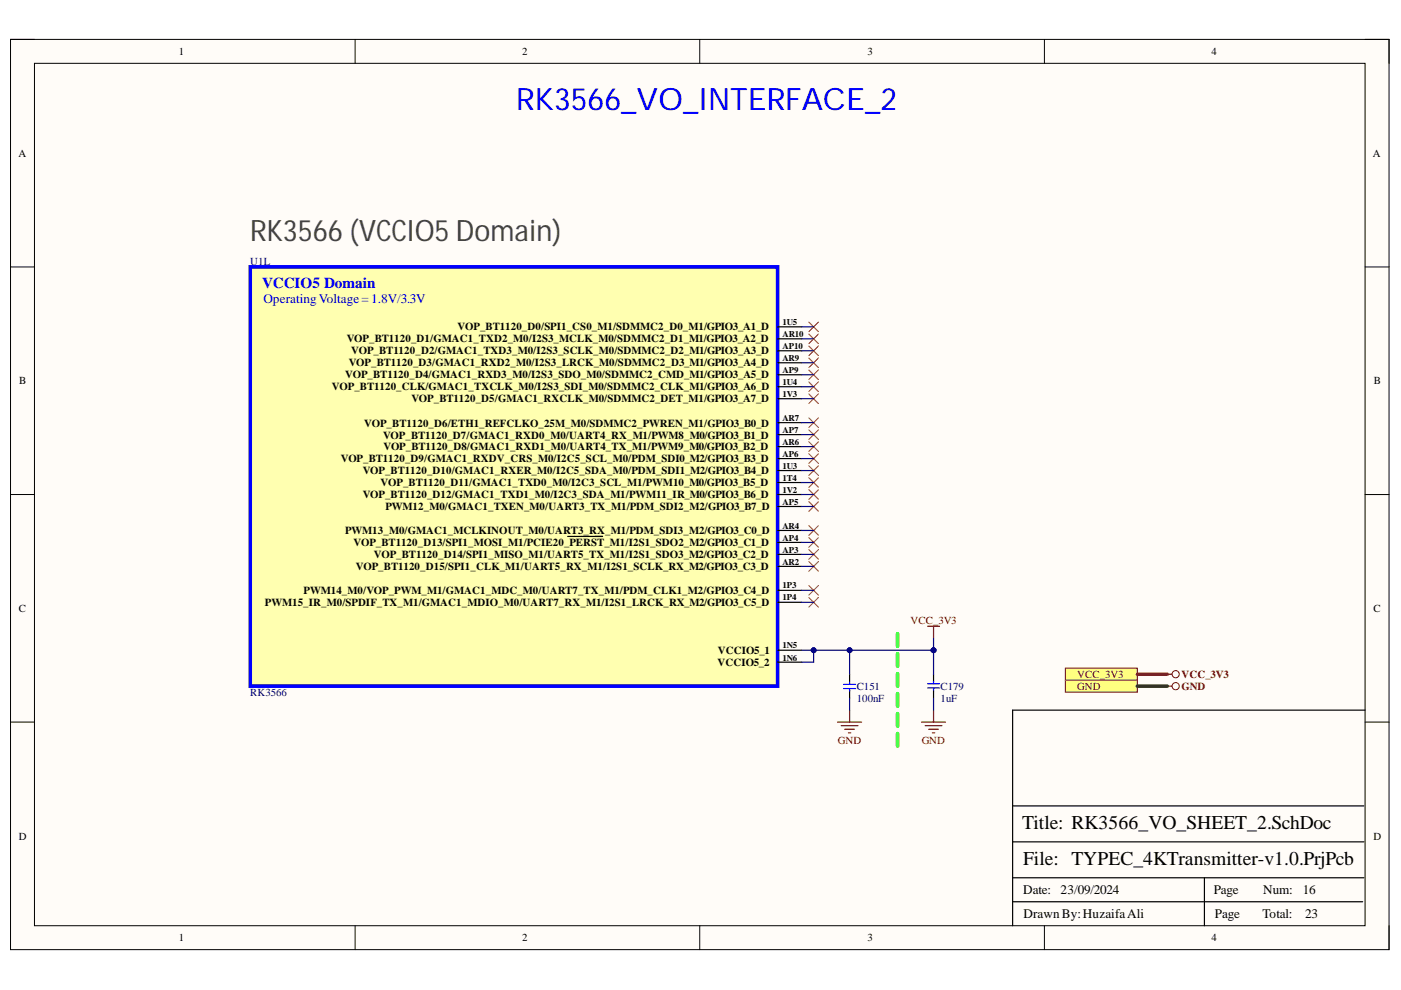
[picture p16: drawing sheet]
<svg xmlns="http://www.w3.org/2000/svg" width="297mm" height="210mm" viewBox="0 0 297 210" stroke-linecap="round" stroke-linejoin="round" font-family="sans-serif">
<defs><g id="words">
<text font-size="6.5" fill="#00f" x="109.5" y="23.4">RK3566_VO_INTERFACE_2</text>
<text font-size="6.3" fill="#434343" x="53" y="51.1">RK3566 (VCCIO5 Domain)</text>
<g font-size="4.1">
<text x="216.7" y="175.8">Title: RK3566_VO_SHEET_2.SchDoc</text>
<text x="216.9" y="183.4">File: TYPEC_4KTransmitter-v1.0.PrjPcb</text>
</g>
<text font-size="3.2" fill="#00f" x="55.6" y="61">VCCIO5 Domain</text>
<text font-size="2.8" fill="#00f" x="55.8" y="64.2">OperatingVoltage=1.8V/3.3V</text>
<g font-size="2.8">
<text x="216.9" y="189.6">Date:</text>
<text x="224.9" y="189.6">23/09/2024</text>
<text x="257.3" y="189.6">Page</text>
<text x="267.8" y="189.6">Num:</text>
<text x="276.2" y="189.6">16</text>
<text x="217" y="194.7">DrawnBy:HuzaifaAli</text>
<text x="257.6" y="194.7">Page</text>
<text x="267.7" y="194.7">Total:</text>
<text x="276.7" y="194.7">23</text>
</g>
<g font-size="2.3">
<text x="37.9" y="11.7">1</text>
<text x="110.7" y="11.7">2</text>
<text x="183.9" y="11.7">3</text>
<text x="256.8" y="11.7">4</text>
<text x="3.9" y="33.3">A</text>
<text x="291.1" y="33.3">A</text>
<text x="97" y="70.1">VOP_BT1120_D0/SPI1_CS0_M1/SDMMC2_D0_M1/GPIO3_A1_D</text>
<text x="73.5" y="72.6">VOP_BT1120_D1/GMAC1_TXD2_M0/I2S3_MCLK_M0/SDMMC2_D1_M1/GPIO3_A2_D</text>
<text x="73.9" y="77.7">VOP_BT1120_D3/GMAC1_RXD2_M0/I2S3_LRCK_M0/SDMMC2_D3_M1/GPIO3_A4_D</text>
<text x="74.4" y="75.1">VOP_BT1120_D2/GMAC1_TXD3_M0/I2S3_SCLK_M0/SDMMC2_D2_M1/GPIO3_A3_D</text>
<text x="4.1" y="81.5">B</text>
<text x="70.4" y="82.8">VOP_BT1120_CLK/GMAC1_TXCLK_M0/I2S3_SDI_M0/SDMMC2_CLK_M1/GPIO3_A6_D</text>
<text x="73.2" y="80.2">VOP_BT1120_D4/GMAC1_RXD3_M0/I2S3_SDO_M0/SDMMC2_CMD_M1/GPIO3_A5_D</text>
<text x="291.3" y="81.5">B</text>
<text x="87.2" y="85.3">VOP_BT1120_D5/GMAC1_RXCLK_M0/SDMMC2_DET_M1/GPIO3_A7_D</text>
<text x="77.2" y="90.4">VOP_BT1120_D6/ETH1_REFCLKO_25M_M0/SDMMC2_PWREN_M1/GPIO3_B0_D</text>
<text x="81.2" y="93">VOP_BT1120_D7/GMAC1_RXD0_M0/UART4_RX_M1/PWM8_M0/GPIO3_B1_D</text>
<text x="81.3" y="95.5">VOP_BT1120_D8/GMAC1_RXD1_M0/UART4_TX_M1/PWM9_M0/GPIO3_B2_D</text>
<text x="72.2" y="98.1">VOP_BT1120_D9/GMAC1_RXDV_CRS_M0/I2C5_SCL_M0/PDM_SDI0_M2/GPIO3_B3_D</text>
<text x="76.9" y="100.6">VOP_BT1120_D10/GMAC1_RXER_M0/I2C5_SDA_M0/PDM_SDI1_M2/GPIO3_B4_D</text>
<text x="76.9" y="105.7">VOP_BT1120_D12/GMAC1_TXD1_M0/I2C3_SDA_M1/PWM11_IR_M0/GPIO3_B6_D</text>
<text x="80.7" y="103.1">VOP_BT1120_D11/GMAC1_TXD0_M0/I2C3_SCL_M1/PWM10_M0/GPIO3_B5_D</text>
<text x="73.2" y="113.3">PWM13_M0/GMAC1_MCLKINOUT_M0/UART3_RX_M1/PDM_SDI3_M2/GPIO3_C0_D</text>
<text x="81.7" y="108.2">PWM12_M0/GMAC1_TXEN_M0/UART3_TX_M1/PDM_SDI2_M2/GPIO3_B7_D</text>
<text x="75" y="115.8">VOP_BT1120_D13/SPI1_MOSI_M1/PCIE20_PERST_M1/I2S1_SDO2_M2/GPIO3_C1_D</text>
<text x="79.3" y="118.3">VOP_BT1120_D14/SPI1_MISO_M1/UART5_TX_M1/I2S1_SDO3_M2/GPIO3_C2_D</text>
<text x="64.4" y="125.9">PWM14_M0/VOP_PWM_M1/GMAC1_MDC_M0/UART7_TX_M1/PDM_CLK1_M2/GPIO3_C4_D</text>
<text x="75.5" y="120.9">VOP_BT1120_D15/SPI1_CLK_M1/UART5_RX_M1/I2S1_SCLK_RX_M2/GPIO3_C3_D</text>
<text x="4" y="129.7">C</text>
<text x="56.2" y="128.5">PWM15_IR_M0/SPDIF_TX_M1/GMAC1_MDIO_M0/UART7_RX_M1/I2S1_LRCK_RX_M2/GPIO3_C5_D</text>
<text x="291.2" y="129.7">C</text>
<text x="152.1" y="141.2">VCCIO5_2</text>
<text x="152.2" y="138.6">VCCIO5_1</text>
<text x="4" y="178">D</text>
<text x="291.2" y="178">D</text>
<text x="37.9" y="199.6">1</text>
<text x="110.7" y="199.6">2</text>
<text x="183.9" y="199.6">3</text>
<text x="256.8" y="199.6">4</text>
</g>
<g font-size="2.3" fill="#000080">
<text x="53" y="56.1">U1L</text>
<text x="53" y="147.5">RK3566</text>
<text x="181.6" y="146.2">C151</text>
<text x="181.6" y="148.9">100nF</text>
<text x="199.4" y="146.2">C179</text>
<text x="199.4" y="148.9">1uF</text>
</g>
<g font-size="2.3" fill="#800000">
<text x="193.1" y="132.3">VCC_3V3</text>
<text x="228.4" y="143.7">VCC_3V3</text>
<text x="250.5" y="143.7">VCC_3V3</text>
<text x="228.4" y="146.2">GND</text>
<text x="250.5" y="146.2">GND</text>
<text x="177.7" y="157.7">GND</text>
<text x="195.4" y="157.7">GND</text>
</g>
<g font-size="1.9">
<text x="165.9" y="68.9">1U5</text>
<text x="165.9" y="71.4">AR10</text>
<text x="165.9" y="74">AP10</text>
<text x="165.9" y="76.5">AR9</text>
<text x="165.9" y="81.7">1U4</text>
<text x="165.9" y="79.1">AP9</text>
<text x="165.9" y="84.2">1V3</text>
<text x="165.9" y="89.3">AR7</text>
<text x="165.9" y="91.8">AP7</text>
<text x="165.9" y="94.3">AR6</text>
<text x="165.9" y="96.9">AP6</text>
<text x="165.9" y="99.4">1U3</text>
<text x="165.9" y="101.9">1T4</text>
<text x="165.9" y="107">AP5</text>
<text x="165.9" y="104.5">1V2</text>
<text x="165.9" y="112.1">AR4</text>
<text x="165.9" y="114.6">AP4</text>
<text x="165.9" y="117.2">AP3</text>
<text x="165.9" y="119.7">AR2</text>
<text x="165.9" y="124.8">1P3</text>
<text x="165.9" y="127.3">1P4</text>
<text x="165.9" y="137.4">1N5</text>
<text x="165.9" y="140.1">1N6</text>
</g>
</g></defs>
<path d="M2.2 8.4h292.3v192.9h-292.3z" fill-rule="evenodd" fill="#fffcf8"/>
<path d="M2.2 8.4h292.3v192.9h-292.3z" fill="none" stroke="#000" stroke-width=".21"/>
<path d="M7.3 13.4h282.1v182.9h-282.1z" fill-rule="evenodd" fill="#fffcf8"/>
<g fill="none" stroke="#000" stroke-width=".21">
<path d="M2.2 8.3h5.1M7.3 13.4h282.1v182.9h-282.1zM75.3 8.3v5.1M148.4 8.3v5.1M221.4 8.4v5M289.4 8.4h5.1v5M2.2 56.6h5.1M289.4 56.6h5.1M2.2 104.9h5.1M289.4 104.9h5.1M2.2 153.1h5.1M289.4 153.1h5.1"/>
<path d="M75.3 196.3v5M148.4 196.3v5M221.4 196.3v5M294.5 196.3v5"/>
</g>
<path d="M289.4 150.6h-74.7v45.7M214.7 178.5h74.5M214.7 170.9h74.5M214.7 191.2h74.2M214.7 186.1h74.5M255.4 186.1v10.2" fill="none" stroke="#000" stroke-width=".25"/>
<g fill="none" stroke="#f00" stroke-width=".21">
<path d="M171.5 68.3l2 2M171.5 70.8l2 2.1M171.5 73.4l2 2M171.5 75.9l2 2M171.5 78.4l2 2.1M173.5 68.3l-2 2M173.5 70.8l-2 2.1M173.5 73.4l-2 2M173.5 75.9l-2 2M173.5 78.4l-2 2.1M171.5 81l2 2M171.5 83.5l2 2.1"/>
<path d="M173.5 81l-2 2M173.5 83.5l-2 2.1"/>
</g>
<path d="M225.9 144.2h15.2v2.6h-15.2z" fill-rule="evenodd" fill="#ffff80"/>
<g fill="none" stroke="#800000" stroke-width=".21">
<path d="M225.9 144.2h15.2v2.6h-15.2z"/>
<circle cx="249.3" cy="145.5" r=".76"/>
</g>
<path d="M247.5 145.5h1" fill="none" stroke="#800000" stroke-width=".25"/>
<path d="M225.9 141.7h15.2v2.5h-15.2z" fill-rule="evenodd" fill="#ffff80"/>
<g fill="none" stroke="#800000" stroke-width=".21">
<path d="M225.9 141.7h15.2v2.5h-15.2z"/>
<circle cx="249.3" cy="142.9" r=".76"/>
</g>
<path d="M247.5 142.9h1" fill="none" stroke="#800000" stroke-width=".25"/>
<path d="M53.1 56.6h111.8v88.9h-111.8z" fill-rule="evenodd" fill="#ffffb0"/>
<path d="M53.1 56.6h111.8v88.9h-111.8z" fill="none" stroke="#00f" stroke-width=".76"/>
<g fill="none" stroke="#000" stroke-width=".25">
<path d="M164.9 69.3h5.1M164.9 71.8h5.1M164.9 74.4h5.1M164.9 76.9h5.1M164.9 79.5h5.1M164.9 82h5.1M164.9 84.5h5.1M164.9 89.6h5.1M164.9 92.1h5.1M164.9 94.7h5.1M164.9 97.2h5.1M164.9 99.8h5.1"/>
<path d="M120.4 113.7h7.4M164.9 107.4h5.1M164.9 112.5h5.1M164.9 102.3h5.1M164.9 104.9h5.1M164.9 115h5.1M164.9 117.5h5.1M164.9 137.9h5.1M164.9 125.2h5.1M164.9 127.7h5.1M164.9 120.1h5.1M164.9 140.4h5.1"/>
<path d="M180.1 142.9v1.6M180.1 146.4v1.6M197.9 142.9v1.7M197.9 146.5v1.5"/>
</g>
<path d="M178.9 146h2.5M178.9 145.1h2.5M180.1 144.5v.5M180.1 146v.5M196.7 145h2.5M196.7 145.9h2.5M197.9 144.5v.5M197.9 146v.5" fill="none" stroke="#00f" stroke-width=".25"/>
<path d="M196.7 132.8h2.5M197.9 132.8v2.5M177.6 153.1h5.1M178.4 153.9h3.5M179.1 154.6h2.1M179.9 155.4h.5M180.1 150.6v2.5M195.4 153.1h5.1M196.2 153.9h3.5M196.9 154.6h2M197.7 155.4h.5M197.9 150.6v2.5" fill="none" stroke="#800000" stroke-width=".25"/>
<path d="M190.3 134.4v2.6M190.3 138.6v2.6M190.3 142.8v2.7M190.3 147.1v2.6M190.3 151.3v2.6M190.3 155.5v2.7" fill="none" stroke="#0f0" stroke-width=".76"/>
<g fill="none" stroke="#f00" stroke-width=".21">
<path d="M171.5 88.6l2 2M171.5 91.1l2 2.1M171.5 93.7l2 2M171.5 96.2l2 2.1M171.5 98.8l2 2M173.5 88.6l-2 2M173.5 91.1l-2 2.1M173.5 93.7l-2 2M173.5 96.2l-2 2.1M173.5 98.8l-2 2M171.5 101.3l2 2M171.5 103.8l2 2.1"/>
<path d="M171.5 106.4l2 2M171.5 111.4l2 2.1M171.5 114l2 2M171.5 116.5l2 2.1M171.5 119.1l2 2M173.5 101.3l-2 2M173.5 103.8l-2 2.1M173.5 106.4l-2 2M173.5 111.4l-2 2.1M173.5 114l-2 2M173.5 116.5l-2 2.1M173.5 119.1l-2 2"/>
<path d="M171.5 124.1l2 2.1M171.5 126.7l2 2M173.5 124.1l-2 2.1M173.5 126.7l-2 2"/>
</g>
<path d="M241.1 145.5h6.4" fill="none" stroke="#274e13" stroke-width=".76"/>
<path d="M241.1 142.9h6.4" fill="none" stroke="#f00" stroke-width=".76"/>
<path d="M180.1 137.9v5" fill="none" stroke="#000080" stroke-width=".25"/>
<circle cx="180.1" cy="137.9" r=".51" fill="#000080"/>
<circle cx="180.1" cy="137.9" r=".51" fill="none" stroke="#000080" stroke-width=".21"/>
<path d="M197.9 137.9v5" fill="none" stroke="#000080" stroke-width=".25"/>
<circle cx="197.9" cy="137.9" r=".51" fill="#000080"/>
<circle cx="197.9" cy="137.9" r=".51" fill="none" stroke="#000080" stroke-width=".21"/>
<path d="M170 137.9h2.5M180.1 148v2.6M197.9 148v2.6" fill="none" stroke="#000080" stroke-width=".25"/>
<circle cx="172.5" cy="137.9" r=".51" fill="#000080"/>
<circle cx="172.5" cy="137.9" r=".51" fill="none" stroke="#000080" stroke-width=".21"/>
<path d="M197.9 135.3v2.6" fill="none" stroke="#000080" stroke-width=".25"/>
<circle cx="197.9" cy="137.9" r=".51" fill="#000080"/>
<circle cx="197.9" cy="137.9" r=".51" fill="none" stroke="#000080" stroke-width=".21"/>
<g fill="none" stroke="#000080" stroke-width=".25">
<path d="M170 69.3h2.5M170 71.8h2.5M170 74.4h2.5M170 76.9h2.5M170 79.5h2.5M170 82h2.5M170 84.5h2.5M170 89.6h2.5M170 92.1h2.5M170 94.7h2.5M170 97.2h2.5M170 99.8h2.5"/>
<path d="M170 102.3h2.5M170 104.9h2.5M170 107.4h2.5M170 112.5h2.5M170 115h2.5M170 117.5h2.5M170 120.1h2.5M170 125.2h2.5M170 127.7h2.5M197.9 137.9h-25.4v2.5h-2.5"/>
</g>
<circle cx="197.9" cy="137.9" r=".51" fill="#000080"/>
<circle cx="197.9" cy="137.9" r=".51" fill="none" stroke="#000080" stroke-width=".21"/>
<circle cx="180.1" cy="137.9" r=".51" fill="#000080"/>
<circle cx="180.1" cy="137.9" r=".51" fill="none" stroke="#000080" stroke-width=".21"/>
<circle cx="172.5" cy="137.9" r=".51" fill="#000080"/>
<circle cx="172.5" cy="137.9" r=".51" fill="none" stroke="#000080" stroke-width=".21"/>
<use href="#words"/>
</svg>
